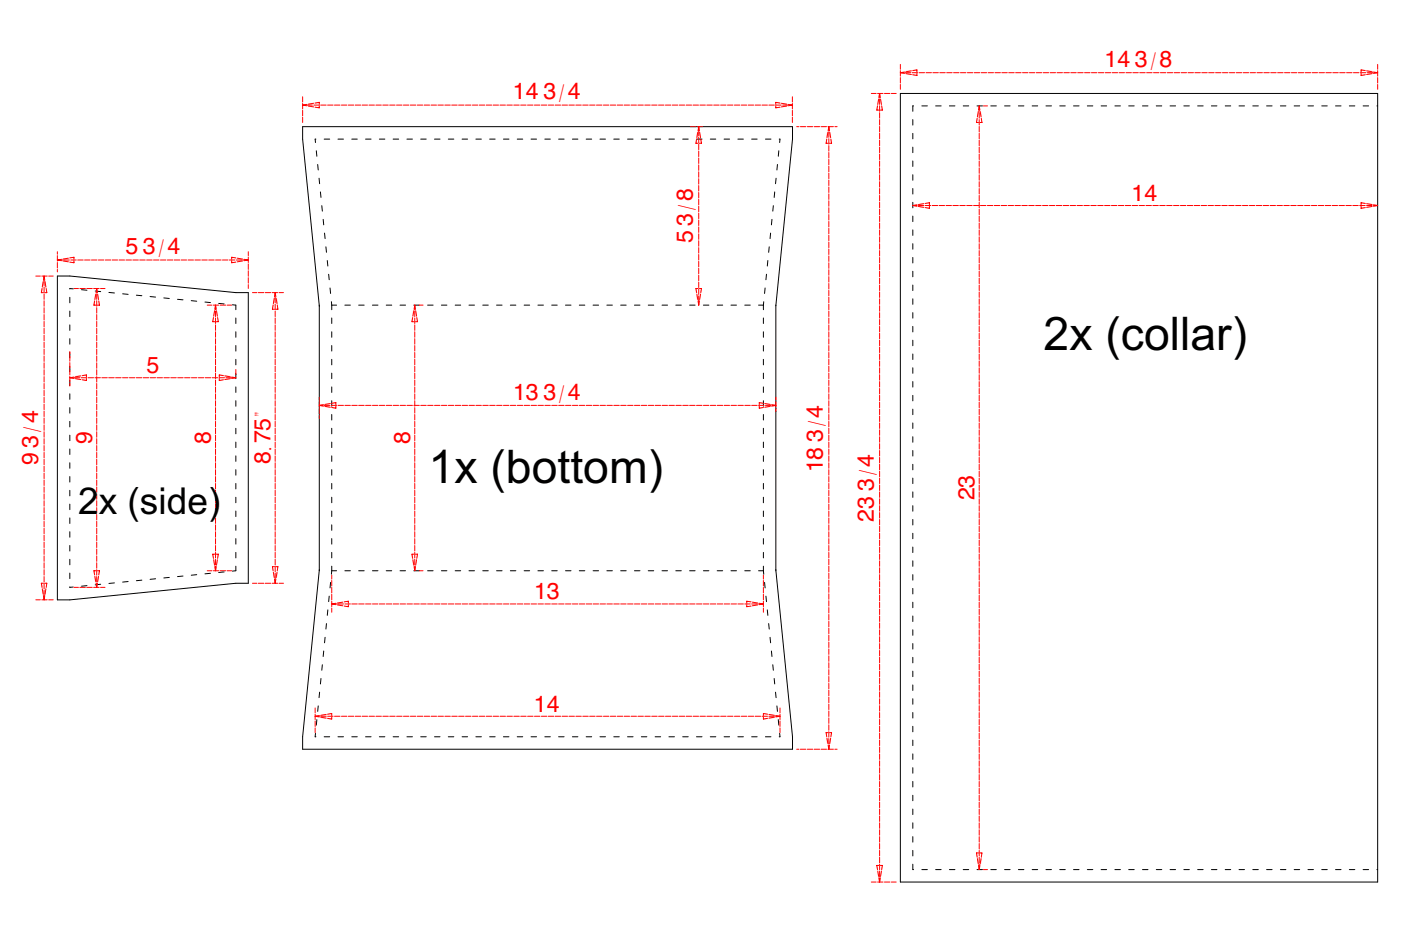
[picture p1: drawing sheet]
<svg xmlns="http://www.w3.org/2000/svg" width="762mm" height="508mm" viewBox="0 0 762 508" stroke-linecap="round" stroke-linejoin="round" font-family="sans-serif">
<defs><g id="words">
<g font-size="25.2">
<text x="568" y="191">2x (collar)</text>
<text x="233" y="263">1x (bottom)</text>
</g>
<text font-size="20.2" x="42" y="280">2x (side)</text>
<g font-size="12.6" fill="#f00">
<text x="601" y="36">14</text>
<text x="617" y="36">3/8</text>
<text x="279" y="54">14</text>
<text x="296" y="54">3/4</text>
<text x="615" y="110">14</text>
<text x="377" y="123" transform="rotate(-90 377 123)">3/8</text>
<text x="377" y="132" transform="rotate(-90 377 132)">5</text>
<text x="68" y="138">5</text>
<text x="78" y="138">3/4</text>
<text x="80" y="203">5</text>
<text x="279" y="217">13</text>
<text x="296" y="217">3/4</text>
<text x="21" y="244" transform="rotate(-90 21 244)">3/4</text>
<text x="50" y="242" transform="rotate(-90 50 242)">9</text>
<text x="115" y="242" transform="rotate(-90 115 242)">8</text>
<text x="223" y="242" transform="rotate(-90 223 242)">8</text>
<text x="448" y="240" transform="rotate(-90 448 240)">3/4</text>
<text x="21" y="253" transform="rotate(-90 21 253)">9</text>
<text x="147" y="253" transform="rotate(-90 147 253)">8.75&quot;</text>
<text x="448" y="257" transform="rotate(-90 448 257)">18</text>
<text x="475" y="267" transform="rotate(-90 475 267)">3/4</text>
<text x="530" y="272" transform="rotate(-90 530 272)">23</text>
<text x="475" y="284" transform="rotate(-90 475 284)">23</text>
<text x="290" y="326">13</text>
<text x="290" y="387">14</text>
</g>
</g></defs>
<g fill="none" stroke="#000" stroke-width=".54">
<path d="M490 51v429h259v-429M496 58v3M165 76l9 91M165 69h266M172 76h-1l1 2M176 76h3M184 76h3M191 76h3M199 76h3M206 76h3M214 76h3M221 76h3"/>
<path d="M229 76h3M236 76h3M244 76h3M251 76h3M259 76h3M266 76h3M274 76h3M281 76h3M289 76h3M296 76h3M304 76h3M311 76h3"/>
<path d="M319 76h3M326 76h3M334 76h3M341 76h3M349 76h3M356 76h3M364 76h3M371 76h3M379 76h3M386 76h3M394 76h3M401 76h3"/>
<path d="M409 76h3M416 76h3M424 76v2M431 76l-9 90M496 65v3M496 73v3M172 82v3M173 89v3M174 97v3M422 97v3M423 89v3M424 82l-1 3"/>
<path d="M496 80v3M496 88v3M496 95v3M174 104l1 3M175 112v3M176 119v3M420 119v3M421 112l-1 3M421 104v3M496 103v3M496 110v3M496 118v3"/>
<path d="M177 127v3M177 134l1 3M418 134v3M419 127v3M496 125v3M496 133v3M38 150l90 9M40 157h-2M44 158h3M52 158l3 1M59 159h3M67 160h3"/>
<path d="M135 159v158M178 142v3M179 149v3M180 157v3M416 157v3M417 149v3M418 142l-1 3M496 140v3M496 148v3M496 155v3M38 162v3M38 169v3"/>
<path d="M38 177v3M74 161h3M82 161l3 1M89 162h3M97 163h3M104 164h3M111 164l3 1M119 165h3M126 166h2v2M128 173v3M180 164v2M180 166h3"/>
<path d="M180 166v2M180 173v3M188 166h3M195 166h3M203 166h3M210 166h3M218 166h3M225 166h3M233 166h3M240 166h3M248 166h3M255 166h3"/>
<path d="M263 166h3M270 166h3M278 166h3M285 166h3M293 166h3M300 166h3M308 166h3M315 166h3M323 166h3M330 166h3M338 166h3M345 166h3"/>
<path d="M353 166h3M360 166h3M368 166h3M375 166h3M383 166h3M390 166h3M398 166h3M405 166h3M413 166h2M415 166v2M415 173v3M415 164v2"/>
<path d="M496 163v3M496 170v3M496 178v3M38 184v3M38 192v3M38 199v3M128 180v3M128 188v3M128 195v3M180 180v3M180 188v3M180 195v3"/>
<path d="M415 180v3M415 188v3M415 195v3M496 185v3M496 193v3M38 207v3M38 214v3M128 203v3M128 210v3M128 218v3M180 203v3M180 210v3"/>
<path d="M180 218v3M415 203v3M415 210v3M415 218v3M496 200v3M496 208v3M496 215v3M38 222v3M38 229v3M38 237v3M128 225v3M128 233v3"/>
<path d="M180 225v3M180 233v3M415 225v3M415 233v3M496 223v3M496 230v3M496 238v3M38 244v3M38 252v3M38 259v3M128 240v3M128 248v3"/>
<path d="M128 255v3M180 240v3M180 248v3M180 255v3M415 240v3M415 248v3M415 255v3M496 245v3M496 253v3M38 267v3M38 274v3M128 263v3"/>
<path d="M128 270v3M128 278v3M180 263v3M180 270v3M180 278v3M415 263v3M415 270v3M415 278v3M496 260v3M496 268v3M496 275v3M38 282v3"/>
<path d="M38 289v3M38 297v3M128 285v3M128 293v3M180 285v3M180 293v3M415 285v3M415 293v3M496 283v3M496 290v3M496 298v3M38 304v3"/>
<path d="M38 312v3M38 319h2M47 319h-3M55 318h-3M62 317h-3M70 316l-3 1M77 316h-3M85 315h-3M92 314h-3M100 313l-3 1M107 313h-3M114 312h-3"/>
<path d="M122 311h-3M128 300v3M128 308v2l-2 1M128 317l-90 9M174 310l-9 91M180 317v3M180 310h3M180 310v2M180 300v3M180 308v2M188 310h3M195 310h3"/>
<path d="M203 310h3M210 310h3M218 310h3M225 310h3M233 310h3M240 310h3M248 310h3M255 310h3M263 310h3M270 310h3M278 310h3M285 310h3"/>
<path d="M293 310h3M300 310h3M308 310h3M315 310h3M323 310h3M330 310h3M338 310h3M345 310h3M353 310h3M360 310h3M368 310h3M375 310h3"/>
<path d="M383 310h3M390 310h3M398 310h3M405 310h3M413 310h2M415 310v2M415 300v3M415 308v2M416 317v3M422 310l9 91M496 305v3M496 313v3"/>
<path d="M178 339l-1 3M178 332v3M179 324v3M417 324v3M417 332l1 3M418 339v3M496 320v3M496 328v3M496 335v3M176 354v3M177 347v3M419 347v3"/>
<path d="M420 354v3M496 343v3M496 350v3M496 358v3M174 376v3M175 369l-1 3M175 362v3M420 362l1 3M421 369v3M422 376v3M496 365v3M496 373v3"/>
<path d="M172 399l-1 2h1M172 391v3M173 384v3M423 384v3M423 391l1 3M424 399v2M496 380v3M496 388v3M496 395v3M165 408h266M176 401h3M184 401h3"/>
<path d="M191 401h3M199 401h3M206 401h3M214 401h3M221 401h3M229 401h3M236 401h3M244 401h3M251 401h3M259 401h3M266 401h3M274 401h3"/>
<path d="M281 401h3M289 401h3M296 401h3M304 401h3M311 401h3M319 401h3M326 401h3M334 401h3M341 401h3M349 401h3M356 401h3M364 401h3"/>
<path d="M371 401h3M379 401h3M386 401h3M394 401h3M401 401h3M409 401h3M416 401h3M496 403v3M496 410v3M496 418v3M496 425v3M496 433v3"/>
<path d="M496 440v3M496 448v3M496 455v3M496 470v3h1M496 463v3M501 473h3M509 473h3M516 473h3M524 473h3M531 473h3M539 473h3M546 473h3"/>
<path d="M554 473h3M561 473h3M569 473h3M576 473h3M584 473h3M591 473h3M599 473h3M606 473h3M614 473h3M621 473h3M629 473h3M636 473h3"/>
<path d="M644 473h3M651 473h3M659 473h3M666 473h3M674 473h3M681 473h3M689 473h3M696 473h3M704 473h3M711 473h3M719 473h3M726 473h3"/>
<path d="M734 473h3M741 473h3M749 473h.1"/>
</g>
<g fill="none" stroke="#f00" stroke-width=".54">
<path d="M496 112h3M500 112h3M503 112h3M507 112h3M511 112h3M515 112h3M518 112h3M522 112h3M526 112h3M530 112h3M533 112h3M537 112h3"/>
<path d="M541 112h3M545 112h3M548 112h3M552 112h3M556 112h3M560 112h3M563 112h3M567 112h3M571 112h3M575 112h3M578 112h3M582 112h3"/>
<path d="M586 112h3M590 112h3M593 112h3M597 112h3M601 112h3M605 112h3M608 112h3M612 112h3M616 112h3M620 112h3M623 112h3M627 112h3"/>
<path d="M631 112h3M635 112h3M638 112h3M642 112h3M646 112h3M650 112h3M653 112h3M657 112h3M661 112h3M665 112h3M668 112h3M672 112h3"/>
<path d="M676 112h3M680 112h3M683 112h3M687 112h3M691 112h3M695 112h3M698 112h3M702 112h3M706 112h3M710 112h3M713 112h3M717 112h3"/>
<path d="M721 112h3M725 112h3M728 112h3M732 112h3M736 112h3M740 112h3M743 112h3M747 112h2"/>
</g>
<path d="M496 112l3-1zM500 111h2zM503 111l3-1zM506 110v1zM506 112v1zM503 113h3zM500 112l2 1zM496 112h3z" fill-rule="evenodd" fill="#f00"/>
<path d="M496 112l3-1zM500 111h2zM503 111l3-1zM506 110v1zM506 112v1zM503 113h3zM500 112l2 1zM496 112h3z" fill-rule="evenodd" fill="#f00" stroke="#f00" stroke-width=".54"/>
<path d="M747 112h2zM743 113l3-1zM740 113h3zM740 112v1zM740 110v1zM740 110l3 1zM743 111h3zM747 111l2 1z" fill-rule="evenodd" fill="#f00"/>
<path d="M747 112h2zM743 113l3-1zM740 113h3zM740 112v1zM740 110v1zM740 110l3 1zM743 111h3zM747 111l2 1z" fill-rule="evenodd" fill="#f00" stroke="#f00" stroke-width=".54"/>
<path d="M38 150h-7v176h7M128 159h7M128 317h7" fill="none" stroke="#000" stroke-width=".54"/>
<g fill="none" stroke="#f00" stroke-width=".54">
<path d="M24 150v2M24 152v3M24 156v3M24 160v3M24 164v3M24 167v3M24 171v3M24 175v3M24 179v3M24 182v3M24 186v3M24 190v3"/>
<path d="M24 194v3M24 197v3M24 201v3M24 205v3M24 209v3M24 212v3M24 216v3M24 220v3M24 224v3M24 227v3M24 231v3M24 235v3"/>
<path d="M24 239v3M24 242v3M24 246v3M24 250v3M24 254v3M24 257v3M24 261v3M24 265v3M24 269v3M24 272v3M24 276v3M24 280v3"/>
<path d="M24 284v3M24 287v3M24 291v3M24 295v3M24 299v3M24 302v3M24 306v3M24 310v3M24 314v3M24 317v3M24 321v3M24 325v1"/>
</g>
<path d="M24 150v2zM24 153l1 3zM25 157v2zM24 159h1zM22 159h2zM23 157l-1 2zM23 153v3zM24 150v2z" fill-rule="evenodd" fill="#f00"/>
<path d="M24 150v2zM24 153l1 3zM25 157v2zM24 159h1zM22 159h2zM23 157l-1 2zM23 153v3zM24 150v2z" fill-rule="evenodd" fill="#f00" stroke="#f00" stroke-width=".54"/>
<path d="M24 324v2zM23 320v3zM22 317l1 3zM22 317h2zM24 317h1zM25 317v3zM25 320l-1 3zM24 324v2z" fill-rule="evenodd" fill="#f00"/>
<path d="M24 324v2zM23 320v3zM22 317l1 3zM22 317h2zM24 317h1zM25 317v3zM25 320l-1 3zM24 324v2z" fill-rule="evenodd" fill="#f00" stroke="#f00" stroke-width=".54"/>
<g fill="none" stroke="#f00" stroke-width=".54">
<path d="M19 150h3M23 150h3M26 150h3M40 157h3M43 157h3M47 157h3M51 157h3M53 157v2M53 160v3M55 157h2M53 164v3M53 167v3"/>
<path d="M53 171v3M53 175v3M53 179v3M53 182v3M53 186v3M53 190v3M53 194v3M53 197v3M53 201v3M53 205v3M53 209v3M53 212v3"/>
<path d="M53 216v3M53 220v3M53 224v3M53 227v3M53 231v3M53 235v3M53 239v3M53 242v3M53 246v3M53 250v3M53 254v3M53 257v3"/>
<path d="M53 261v3M53 265v3M53 269v3M53 272v3M53 276v3M53 280v3M53 284v3M53 287v3M53 291v3M53 295v3M53 299v3M40 319h3"/>
<path d="M43 319h3M47 319h3M51 319h3M53 302v3M53 306v3M53 310v3M53 314v3M53 317v2M55 319h2M19 326h3M23 326h3M26 326h3"/>
</g>
<path d="M53 157v2zM53 160l1 3zM54 164v2zM53 166h1zM51 166h1zM51 164v2zM52 160v3zM53 157l-1 2z" fill-rule="evenodd" fill="#f00"/>
<path d="M53 157v2zM53 160l1 3zM54 164v2zM53 166h1zM51 166h1zM51 164v2zM52 160v3zM53 157l-1 2z" fill-rule="evenodd" fill="#f00" stroke="#f00" stroke-width=".54"/>
<path d="M52 317l1 2zM52 313v3zM51 310v3zM51 310h1zM53 310h1zM54 310v3zM54 313l-1 3zM53 317v2z" fill-rule="evenodd" fill="#f00"/>
<path d="M52 317l1 2zM52 313v3zM51 310v3zM51 310h1zM53 310h1zM54 310v3zM54 313l-1 3zM53 317v2z" fill-rule="evenodd" fill="#f00" stroke="#f00" stroke-width=".54"/>
<g fill="none" stroke="#f00" stroke-width=".54">
<path d="M113 166h2M116 166h3M117 166v2M117 169v3M117 173v3M117 177v3M120 166h3M123 166h3M117 180v3M117 184v3M117 188v3M117 192v3"/>
<path d="M117 195v3M117 199v3M117 203v3M117 207v3M117 210v3M117 214v3M117 218v3M117 222v3M117 225v3M117 229v3M117 233v3M117 237v3"/>
<path d="M117 240v3M117 244v3M117 248v3M117 252v3M117 255v3M117 259v3M117 263v3M117 267v3M117 270v3M117 274v3M117 278v3M117 282v3"/>
<path d="M117 285v3M117 289v3M117 293v3M117 297v3M113 310h2M116 310h3M117 300v3M117 304v3M117 308v2M120 310h3M123 310h3"/>
</g>
<path d="M117 166l1 2zM118 169v3zM118 173l1 2zM118 175h1zM116 175h1zM116 173v2zM117 169l-1 3zM117 166v2z" fill-rule="evenodd" fill="#f00"/>
<path d="M117 166l1 2zM118 169v3zM118 173l1 2zM118 175h1zM116 175h1zM116 173v2zM117 169l-1 3zM117 166v2z" fill-rule="evenodd" fill="#f00" stroke="#f00" stroke-width=".54"/>
<path d="M117 308v2zM116 304l1 3zM116 301v3zM116 301h1zM118 301h1zM119 301l-1 3zM118 304v3zM118 308l-1 2z" fill-rule="evenodd" fill="#f00"/>
<path d="M117 308v2zM116 304l1 3zM116 301v3zM116 301h1zM118 301h1zM119 301l-1 3zM118 304v3zM118 308l-1 2z" fill-rule="evenodd" fill="#f00" stroke="#f00" stroke-width=".54"/>
<g fill="none" stroke="#f00" stroke-width=".54">
<path d="M38 205h2M40 205h3M44 205h3M48 205h3M52 205h3M55 205h3M59 205h3M63 205h3M67 205h3M70 205h3M74 205h3M78 205h3"/>
<path d="M82 205h3M85 205h3M89 205h3M93 205h3M97 205h3M100 205h3M104 205h3M108 205h3M112 205h3M115 205h3M119 205h3M123 205h3"/>
<path d="M127 205h1"/>
</g>
<path d="M38 205h2zM41 205l3-1zM45 204h2zM47 204v1zM47 206v1zM45 207h2zM41 206h3zM38 205l2 1z" fill-rule="evenodd" fill="#f00"/>
<path d="M38 205h2zM41 205l3-1zM45 204h2zM47 204v1zM47 206v1zM45 207h2zM41 206h3zM38 205l2 1z" fill-rule="evenodd" fill="#f00" stroke="#f00" stroke-width=".54"/>
<path d="M126 206l2-1zM122 206h3zM119 207h3zM119 206v1zM119 204v1zM119 204h3zM122 204l3 1zM126 205h2z" fill-rule="evenodd" fill="#f00"/>
<path d="M126 206l2-1zM122 206h3zM119 207h3zM119 206v1zM119 204v1zM119 204h3zM122 204l3 1zM126 205h2z" fill-rule="evenodd" fill="#f00" stroke="#f00" stroke-width=".54"/>
<g fill="none" stroke="#f00" stroke-width=".54">
<path d="M31 141h3M35 141h3M39 141h3M42 141h3M46 141h3M50 141h3M54 141h3M57 141h3M61 141h3M65 141h3M69 141h3M72 141h3"/>
<path d="M76 141h3M80 141h3M84 141h3M87 141h3M91 141h3M95 141h3M99 141h3M102 141h3M106 141h3M110 141h3M114 141h3M117 141h3"/>
<path d="M121 141h3M125 141h3M129 141h3M132 141h3M38 191v2M38 193v3M38 197v3M38 201v3M38 205v3M38 208v2M128 201v3"/>
</g>
<path d="M31 141h2zM34 141l3-1zM38 140h2zM40 140v1zM40 142v1zM38 143h2zM34 142h3zM31 141l2 1z" fill-rule="evenodd" fill="#f00"/>
<path d="M31 141h2zM34 141l3-1zM38 140h2zM40 140v1zM40 142v1zM38 143h2zM34 142h3zM31 141l2 1z" fill-rule="evenodd" fill="#f00" stroke="#f00" stroke-width=".54"/>
<path d="M133 142l2-1zM129 142h3zM126 143h2zM126 142v1zM126 140v1zM126 140h2zM129 140l3 1zM133 141h2z" fill-rule="evenodd" fill="#f00"/>
<path d="M133 142l2-1zM129 142h3zM126 143h2zM126 142v1zM126 140v1zM126 140h2zM129 140l3 1zM133 141h2z" fill-rule="evenodd" fill="#f00" stroke="#f00" stroke-width=".54"/>
<g fill="none" stroke="#f00" stroke-width=".54">
<path d="M31 137v1M31 139v3M135 137v2M135 140v3M31 143v3M31 147v1M135 144v3M135 147v3M135 151v3M135 155v2M150 159v2M150 162v3"/>
<path d="M150 165v3M150 169v3M150 173v3M150 177v3M150 180v3M150 184v3M150 188v3M150 192v3M150 195v3M150 199v3M150 203v3M150 207v3"/>
<path d="M150 210v3M150 214v3M150 218v3M150 222v3M150 225v3M150 229v3M150 233v3M150 237v3M150 240v3M150 244v3M150 248v3M150 252v3"/>
<path d="M150 255v3M150 259v3M150 263v3M150 267v3M150 270v3M150 274v3M150 278v3M150 282v3M150 285v3M150 289v3M150 293v3M150 297v3"/>
<path d="M150 300v3M150 304v3M150 308v3M150 312v3M150 315v2"/>
</g>
<path d="M150 159v2zM150 162l1 3zM151 166v2zM150 168h1zM148 168h1zM149 166l-1 2zM149 162v3zM150 159l-1 2z" fill-rule="evenodd" fill="#f00"/>
<path d="M150 159v2zM150 162l1 3zM151 166v2zM150 168h1zM148 168h1zM149 166l-1 2zM149 162v3zM150 159l-1 2z" fill-rule="evenodd" fill="#f00" stroke="#f00" stroke-width=".54"/>
<path d="M149 315l1 2zM149 311v3zM148 308l1 3zM148 308h1zM150 308h1zM151 308v3zM151 311l-1 3zM150 315v2z" fill-rule="evenodd" fill="#f00"/>
<path d="M149 315l1 2zM149 311v3zM148 308l1 3zM148 308h1zM150 308h1zM151 308v3zM151 311l-1 3zM150 315v2z" fill-rule="evenodd" fill="#f00" stroke="#f00" stroke-width=".54"/>
<g fill="none" stroke="#f00" stroke-width=".54">
<path d="M433 69h2M435 69h3M439 69h3M443 69h3M447 69h3M450 69h3M451 69v2M451 72v3M451 75v3M451 79v3M454 69h1M451 83v3"/>
<path d="M451 87v3M451 90v3M451 94v3M451 98v3M451 102v3M451 105v3M451 109v3M451 113v3M451 117v3M451 120v3M451 124v3M451 128v3"/>
<path d="M451 132v3M451 135v3M451 139v3M137 159h3M140 159h3M144 159h3M148 159h3M152 159h2M451 143v3M451 147v3M451 150v3M451 154v3"/>
<path d="M451 158v3M451 162v3M451 165v3M451 169v3M451 173v3M451 177v3M451 180v3M451 184v3M451 188v3M451 192v3M451 195v3M451 199v3"/>
<path d="M451 203v3M451 207v3M451 210v3M451 214v3M451 218v3M451 222v3M451 225v3M451 229v3M451 233v3M451 237v3M451 240v3M451 244v3"/>
<path d="M451 248v3M451 252v3M451 255v3M451 259v3M451 263v3M451 267v3M451 270v3M451 274v3M451 278v3M451 282v3M451 285v3M451 289v3"/>
<path d="M451 293v3M451 297v3M137 317h3M140 317h3M144 317h3M148 317h3M152 317h2M451 300v3M451 304v3M451 308v3M451 312v3M451 315v3"/>
<path d="M451 319v3M451 323v3M451 327v3M451 330v3M451 334v3M451 338v3M451 342v3M451 345v3M451 349v3M451 353v3M451 357v3M451 360v3"/>
<path d="M451 364v3M451 368v3M451 372v3M451 375v3M451 379v3M451 383v3M451 387v3M451 390v3M451 394v3M451 398v3M433 408h2M435 408h3"/>
<path d="M439 408h3M443 408h3M447 408h3M450 408h3M451 402v3M451 405v3M454 408h1"/>
</g>
<path d="M165 69v7M431 69v7M165 401v7M431 401v7" fill="none" stroke="#000" stroke-width=".54"/>
<path d="M450 405l1 3zM450 402v2zM449 398l1 3zM449 398h1zM451 398h1zM452 398v3zM452 402l-1 2zM451 405v3z" fill-rule="evenodd" fill="#f00"/>
<path d="M450 405l1 3zM450 402v2zM449 398l1 3zM449 398h1zM451 398h1zM452 398v3zM452 402l-1 2zM451 405v3z" fill-rule="evenodd" fill="#f00" stroke="#f00" stroke-width=".54"/>
<path d="M451 69v2zM451 72l1 3zM452 76v2zM451 78h1zM449 78h1zM450 76l-1 2zM450 72v3zM451 69l-1 2z" fill-rule="evenodd" fill="#f00"/>
<path d="M451 69v2zM451 72l1 3zM452 76v2zM451 78h1zM449 78h1zM450 76l-1 2zM450 72v3zM451 69l-1 2z" fill-rule="evenodd" fill="#f00" stroke="#f00" stroke-width=".54"/>
<g fill="none" stroke="#f00" stroke-width=".54">
<path d="M226 166v2M226 169v3M226 173v3M226 177v3M228 166h2M226 180v3M226 184v3M226 188v3M226 192v3M226 195v3M226 199v3M226 203v3"/>
<path d="M226 207v3M226 210v3M226 214v3M226 218v3M226 222v3M226 225v3M226 229v3M226 233v3M226 237v3M226 240v3M226 244v3M226 248v3"/>
<path d="M226 252v3M226 255v3M226 259v3M226 263v3M226 267v3M226 270v3M226 274v3M226 278v3M226 282v3M226 285v3M226 289v3M226 293v3"/>
<path d="M226 297v3M226 300v3M226 304v3M226 308v2M228 310h2"/>
</g>
<path d="M226 166v2zM226 169l1 3zM227 173v2zM226 175h1zM224 175h1zM224 173v2zM225 169v3zM226 166l-1 2z" fill-rule="evenodd" fill="#f00"/>
<path d="M226 166v2zM226 169l1 3zM227 173v2zM226 175h1zM224 175h1zM224 173v2zM225 169v3zM226 166l-1 2z" fill-rule="evenodd" fill="#f00" stroke="#f00" stroke-width=".54"/>
<path d="M225 308l1 2zM225 304v3zM224 301v3zM224 301h1zM226 301h1zM227 301v3zM227 304l-1 3zM226 308v2z" fill-rule="evenodd" fill="#f00"/>
<path d="M225 308l1 2zM225 304v3zM224 301v3zM224 301h1zM226 301h1zM227 301v3zM227 304l-1 3zM226 308v2z" fill-rule="evenodd" fill="#f00" stroke="#f00" stroke-width=".54"/>
<g fill="none" stroke="#f00" stroke-width=".54">
<path d="M380 69v1M380 71v3M380 75v3M380 78v3M380 82v3M380 86v3M380 90v3M380 93v3M380 97v3M380 101v3M380 105v3M380 108v3"/>
<path d="M380 112v3M380 116v3M380 120v3M380 123v3M380 127v3M380 131v3M380 135v3M380 138v3M380 142v3M380 146v3M380 150v3M380 153v3"/>
<path d="M380 157v3M380 161v3M380 165v1"/>
</g>
<path d="M380 69v2zM381 72v3zM381 76l1 2zM380 78h2zM379 78h1zM379 76v2zM380 72l-1 3zM380 69v2z" fill-rule="evenodd" fill="#f00"/>
<path d="M380 69v2zM381 72v3zM381 76l1 2zM380 78h2zM379 78h1zM379 76v2zM380 72l-1 3zM380 69v2z" fill-rule="evenodd" fill="#f00" stroke="#f00" stroke-width=".54"/>
<path d="M380 164v2zM379 160l1 3zM379 157v2zM379 157h1zM380 157h2zM382 157l-1 2zM381 160v3zM380 164v2z" fill-rule="evenodd" fill="#f00"/>
<path d="M380 164v2zM379 160l1 3zM379 157v2zM379 157h1zM380 157h2zM382 157l-1 2zM381 160v3zM380 164v2z" fill-rule="evenodd" fill="#f00" stroke="#f00" stroke-width=".54"/>
<g fill="none" stroke="#f00" stroke-width=".54">
<path d="M376 69h2M379 69h3M180 313v2M180 316v3M180 319v3M415 313v2M415 316v3M415 319v3M180 323v3M180 327v3M180 331v2M180 328h3"/>
<path d="M184 328h3M188 328h3M191 328h3M195 328h3M199 328h3M203 328h3M206 328h3M210 328h3M214 328h3M218 328h3M221 328h3M225 328h3"/>
<path d="M229 328h3M233 328h3M236 328h3M240 328h3M244 328h3M248 328h3M251 328h3M255 328h3M259 328h3M263 328h3M266 328h3M270 328h3"/>
<path d="M274 328h3M278 328h3M281 328h3M285 328h3M289 328h3M293 328h3M296 328h3M300 328h3M304 328h3M308 328h3M311 328h3M315 328h3"/>
<path d="M319 328h3M323 328h3M326 328h3M330 328h3M334 328h3M338 328h3M341 328h3M345 328h3M349 328h3M353 328h3M356 328h3M360 328h3"/>
<path d="M364 328h3M368 328h3M371 328h3M375 328h3M379 328h3M383 328h3M386 328h3M390 328h3M394 328h3M398 328h3M401 328h3M405 328h3"/>
<path d="M409 328h3M413 328h2M415 323v3M415 327v3M415 331v2"/>
</g>
<path d="M180 328h3zM183 328l3-1zM187 327h2zM189 327v1zM189 329v1zM187 330h2zM183 329h3zM180 328l3 1z" fill-rule="evenodd" fill="#f00"/>
<path d="M180 328h3zM183 328l3-1zM187 327h2zM189 327v1zM189 329v1zM187 330h2zM183 329h3zM180 328l3 1z" fill-rule="evenodd" fill="#f00" stroke="#f00" stroke-width=".54"/>
<path d="M413 329l2-1zM409 329h3zM406 330h2zM406 329v1zM406 327v1zM406 327h2zM409 327l3 1zM413 328h2z" fill-rule="evenodd" fill="#f00"/>
<path d="M413 329l2-1zM409 329h3zM406 330h2zM406 329v1zM406 327v1zM406 327h2zM409 327l3 1zM413 328h2z" fill-rule="evenodd" fill="#f00" stroke="#f00" stroke-width=".54"/>
<g fill="none" stroke="#f00" stroke-width=".54">
<path d="M171 385v3M171 388v3M171 392v3M171 396v2M171 390h3M174 390h3M178 390h3M182 390h3M186 390h3M189 390h3M193 390h3M197 390h3"/>
<path d="M201 390h3M204 390h3M208 390h3M212 390h3M216 390h3M219 390h3M223 390h3M227 390h3M231 390h3M234 390h3M238 390h3M242 390h3"/>
<path d="M246 390h3M249 390h3M253 390h3M257 390h3M261 390h3M264 390h3M268 390h3M272 390h3M276 390h3M279 390h3M283 390h3M287 390h3"/>
<path d="M291 390h3M294 390h3M298 390h3M302 390h3M306 390h3M309 390h3M313 390h3M317 390h3M321 390h3M324 390h3M328 390h3M332 390h3"/>
<path d="M336 390h3M339 390h3M343 390h3M347 390h3M351 390h3M354 390h3M358 390h3M362 390h3M366 390h3M369 390h3M373 390h3M377 390h3"/>
<path d="M381 390h3M384 390h3M388 390h3M392 390h3M396 390h3M399 390h3M403 390h3M407 390h3M411 390h3M414 390h3M418 390h3M422 390h2"/>
<path d="M424 385v3M424 388v3M424 392v3M424 396v2"/>
</g>
<path d="M171 390l3-1zM174 389h3zM178 388h2zM180 388v1zM180 390v1zM178 391h2zM174 390l3 1zM171 390h3z" fill-rule="evenodd" fill="#f00"/>
<path d="M171 390l3-1zM174 389h3zM178 388h2zM180 388v1zM180 390v1zM178 391h2zM174 390l3 1zM171 390h3z" fill-rule="evenodd" fill="#f00" stroke="#f00" stroke-width=".54"/>
<path d="M422 390h2zM418 391l3-1zM415 391h3zM415 390v1zM415 388v1zM415 388h3zM418 389h3zM422 389l2 1z" fill-rule="evenodd" fill="#f00"/>
<path d="M422 390h2zM418 391l3-1zM415 391h3zM415 390v1zM415 388v1zM415 388h3zM418 389h3zM422 389l2 1z" fill-rule="evenodd" fill="#f00" stroke="#f00" stroke-width=".54"/>
<g fill="none" stroke="#f00" stroke-width=".54">
<path d="M165 57h1M167 57h3M171 57h3M174 57h3M178 57h3M182 57h3M186 57h3M189 57h3M193 57h3M197 57h3M201 57h3M204 57h3"/>
<path d="M208 57h3M212 57h3M216 57h3M219 57h3M223 57h3M227 57h3M231 57h3M234 57h3M238 57h3M242 57h3M246 57h3M249 57h3"/>
<path d="M253 57h3M257 57h3M261 57h3M264 57h3M268 57h3M272 57h3M276 57h3M279 57h3M283 57h3M287 57h3M291 57h3M294 57h3"/>
<path d="M298 57h3M302 57h3M306 57h3M309 57h3M313 57h3M317 57h3M321 57h3M324 57h3M328 57h3M332 57h3M336 57h3M339 57h3"/>
<path d="M343 57h3M347 57h3M351 57h3M354 57h3M358 57h3M362 57h3M366 57h3M369 57h3M373 57h3M377 57h3M381 57h3M384 57h3"/>
<path d="M388 57h3M392 57h3M396 57h3M399 57h3M403 57h3M407 57h3M411 57h3M414 57h3M418 57h3M422 57h3M426 57h3M429 57h2"/>
</g>
<path d="M165 57h2zM168 57l3-1zM171 56h3zM174 56v1zM174 58v1zM171 58l3 1zM168 58h3zM165 57l2 1z" fill-rule="evenodd" fill="#f00"/>
<path d="M165 57h2zM168 57l3-1zM171 56h3zM174 56v1zM174 58v1zM171 58l3 1zM168 58h3zM165 57l2 1z" fill-rule="evenodd" fill="#f00" stroke="#f00" stroke-width=".54"/>
<path d="M429 58l2-1zM425 58h3zM422 59l2-1zM422 58v1zM422 56v1zM422 56h2zM425 56l3 1zM429 57h2z" fill-rule="evenodd" fill="#f00"/>
<path d="M429 58l2-1zM425 58h3zM422 59l2-1zM422 58v1zM422 56v1zM422 56h2zM425 56l3 1zM429 57h2z" fill-rule="evenodd" fill="#f00" stroke="#f00" stroke-width=".54"/>
<g fill="none" stroke="#f00" stroke-width=".54">
<path d="M165 53v3M165 56v3M431 53v3M431 56v3M165 60v3M165 64v3M431 60v3M431 64v3M174 220h2M176 220h3M180 220h3M184 220h3"/>
<path d="M188 220h3M191 220h3M195 220h3M199 220h3M203 220h3M206 220h3M210 220h3M214 220h3M218 220h3M221 220h3M225 220h3M229 220h3"/>
<path d="M233 220h3M236 220h3M240 220h3M244 220h3M248 220h3M251 220h3M255 220h3M259 220h3M263 220h3M266 220h3M270 220h3M274 220h3"/>
<path d="M278 220h3M281 220h3M285 220h3M289 220h3M293 220h3M296 220h3M300 220h3M304 220h3M308 220h3M311 220h3M315 220h3M319 220h3"/>
<path d="M323 220h3M326 220h3M330 220h3M334 220h3M338 220h3M341 220h3M345 220h3M349 220h3M353 220h3M356 220h3M360 220h3M364 220h3"/>
<path d="M368 220h3M371 220h3M375 220h3M379 220h3M383 220h3M386 220h3M390 220h3M394 220h3M398 220h3M401 220h3M405 220h3M409 220h3"/>
<path d="M413 220h3M416 220h3M420 220h2"/>
</g>
<path d="M174 166v144M422 166v144" fill="none" stroke="#000" stroke-width=".54"/>
<path d="M174 220h2zM177 220l3-1zM180 219h3zM183 219v1zM183 221v1zM180 222h3zM177 221h3zM174 220l2 1z" fill-rule="evenodd" fill="#f00"/>
<path d="M174 220h2zM177 220l3-1zM180 219h3zM183 219v1zM183 221v1zM180 222h3zM177 221h3zM174 220l2 1z" fill-rule="evenodd" fill="#f00" stroke="#f00" stroke-width=".54"/>
<path d="M420 221l2-1zM416 221h3zM413 222h2zM413 221v1zM413 219v1zM413 219h2zM416 219l3 1zM420 220h2z" fill-rule="evenodd" fill="#f00"/>
<path d="M420 221l2-1zM416 221h3zM413 222h2zM413 221v1zM413 219v1zM413 219h2zM416 219l3 1zM420 220h2z" fill-rule="evenodd" fill="#f00" stroke="#f00" stroke-width=".54"/>
<g fill="none" stroke="#f00" stroke-width=".54">
<path d="M533 58v3M535 58h2M533 61v3M533 65v3M533 69v3M533 73v3M533 76v3M533 80v3M533 84v3M533 88v3M533 91v3M533 95v3"/>
<path d="M533 99v3M533 103v3M533 106v3M533 110v3M533 114v3M533 118v3M533 121v3M533 125v3M533 129v3M533 133v3M533 136v3M533 140v3"/>
<path d="M533 144v3M533 148v3M533 151v3M533 155v3M533 159v3M533 163v3M533 166v3M533 170v3M533 174v3M533 178v3M533 181v3M533 185v3"/>
<path d="M533 189v3M533 193v3M533 196v3M174 216v2M174 218v3M422 216v2M422 218v3M533 200v3M533 204v3M533 208v3M533 211v3M533 215v3"/>
<path d="M533 219v3M174 222v3M174 226v2M422 222v2M533 223v3M533 226v3M533 230v3M533 234v3M533 238v3M533 241v3M533 245v3M533 249v3"/>
<path d="M533 253v3M533 256v3M533 260v3M533 264v3M533 268v3M533 271v3M533 275v3M533 279v3M533 283v3M533 286v3M533 290v3M533 294v3"/>
<path d="M533 298v3M533 301v3M533 305v3M533 309v3M533 313v3M533 316v3M533 320v3M533 324v3M533 328v3M533 331v3M533 335v3M533 339v3"/>
<path d="M533 343v3M533 346v3M533 350v3M533 354v3M533 358v3M533 361v3M533 365v3M533 369v3M533 373v3M533 376v3M533 380v3M533 384v3"/>
<path d="M533 388v3M533 391v3M533 395v3M533 399v3M533 403v3M533 406v3M533 410v3M533 414v3M533 418v3M533 421v3M533 425v3M533 429v3"/>
<path d="M533 433v3M533 436v3M533 440v3M533 444v3M533 448v3M533 451v3M533 455v3M533 459v3M533 463v3M533 466v3M533 470v3M535 473h2"/>
</g>
<g fill="none" stroke="#000" stroke-width=".54">
<path d="M490 51h259M496 58h1M501 58h3M509 58h3M516 58h3M524 58h3M531 58h3M539 58h3M546 58h3M554 58h3M561 58h3M569 58h3"/>
<path d="M576 58h3M584 58h3M591 58h3M599 58h3M606 58h3M614 58h3M621 58h3M629 58h3M636 58h3M644 58h3M651 58h3M659 58h3"/>
<path d="M666 58h3M674 58h3M681 58h3M689 58h3M696 58h3M704 58h3M711 58h3M719 58h3M726 58h3M734 58h3M741 58h3M749 58h.1"/>
</g>
<path d="M533 58v2zM533 61l1 3zM534 64v3zM533 67h1zM531 67h1zM531 64v3zM532 61v3zM533 58l-1 2z" fill-rule="evenodd" fill="#f00"/>
<path d="M533 58v2zM533 61l1 3zM534 64v3zM533 67h1zM531 67h1zM531 64v3zM532 61v3zM533 58l-1 2z" fill-rule="evenodd" fill="#f00" stroke="#f00" stroke-width=".54"/>
<path d="M532 471l1 2zM532 467v3zM531 464v2zM531 464h1zM533 464h1zM534 464v2zM534 467l-1 3zM533 471v2z" fill-rule="evenodd" fill="#f00"/>
<path d="M532 471l1 2zM532 467v3zM531 464v2zM531 464h1zM533 464h1zM534 464v2zM534 467l-1 3zM533 471v2z" fill-rule="evenodd" fill="#f00" stroke="#f00" stroke-width=".54"/>
<g fill="none" stroke="#f00" stroke-width=".54">
<path d="M490 35v3M490 38v3M490 40h2M492 40h3M496 40h3M500 40h3M504 40h3M507 40h3M511 40h3M515 40h3M519 40h3M522 40h3"/>
<path d="M526 40h3M530 40h3M534 40h3M537 40h3M541 40h3M545 40h3M549 40h3M552 40h3M556 40h3M560 40h3M564 40h3M567 40h3"/>
<path d="M571 40h3M575 40h3M579 40h3M582 40h3M586 40h3M590 40h3M594 40h3M597 40h3M601 40h3M605 40h3M609 40h3M612 40h3"/>
<path d="M616 40h3M620 40h3M624 40h3M627 40h3M631 40h3M635 40h3M639 40h3M642 40h3M646 40h3M650 40h3M654 40h3M657 40h3"/>
<path d="M661 40h3M665 40h3M669 40h3M672 40h3M676 40h3M680 40h3M684 40h3M687 40h3M691 40h3M695 40h3M699 40h3M702 40h3"/>
<path d="M706 40h3M710 40h3M714 40h3M717 40h3M721 40h3M725 40h3M729 40h3M732 40h3M736 40h3M740 40h3M744 40h3M747 40h2"/>
<path d="M749 35v3M749 38v3M490 42v3M490 46v3M749 42v3M749 46v3"/>
</g>
<path d="M490 40l2-1zM493 39h3zM496 38h3zM499 38v1zM499 40v1zM496 41h3zM493 40l3 1zM490 40h2z" fill-rule="evenodd" fill="#f00"/>
<path d="M490 40l2-1zM493 39h3zM496 38h3zM499 38v1zM499 40v1zM496 41h3zM493 40l3 1zM490 40h2z" fill-rule="evenodd" fill="#f00" stroke="#f00" stroke-width=".54"/>
<path d="M747 40h2zM743 41l3-1zM740 41h3zM740 40v1zM740 38v1zM740 38h3zM743 39h3zM747 39l2 1z" fill-rule="evenodd" fill="#f00"/>
<path d="M747 40h2zM743 41l3-1zM740 41h3zM740 40v1zM740 38v1zM740 38h3zM743 39h3zM747 39l2 1z" fill-rule="evenodd" fill="#f00" stroke="#f00" stroke-width=".54"/>
<g fill="none" stroke="#f00" stroke-width=".54">
<path d="M474 51h3M477 51h3M478 51v2M478 54v3M478 58v3M481 51h3M485 51h2M478 61v3M478 65v3M478 69v3M478 73v3M478 76v3"/>
<path d="M478 80v3M478 84v3M478 88v3M478 91v3M478 95v3M478 99v3M478 103v3M478 106v3M478 110v3M478 114v3M478 118v3M478 121v3"/>
<path d="M478 125v3M478 129v3M478 133v3M478 136v3M478 140v3M478 144v3M478 148v3M478 151v3M478 155v3M478 159v3M478 163v3M478 166v3"/>
<path d="M478 170v3M478 174v3M478 178v3M478 181v3M478 185v3M478 189v3M478 193v3M478 196v3M478 200v3M478 204v3M478 208v3M478 211v3"/>
<path d="M478 215v3M478 219v3M478 223v3M478 226v3M478 230v3M478 234v3M478 238v3M478 241v3M478 245v3M478 249v3M478 253v3M478 256v3"/>
<path d="M478 260v3M478 264v3M478 268v3M478 271v3M478 275v3M478 279v3M478 283v3M478 286v3M478 290v3M478 294v3M478 298v3M478 301v3"/>
<path d="M478 305v3M478 309v3M478 313v3M478 316v3M478 320v3M478 324v3M478 328v3M478 331v3M478 335v3M478 339v3M478 343v3M478 346v3"/>
<path d="M478 350v3M478 354v3M478 358v3M478 361v3M478 365v3M478 369v3M478 373v3M478 376v3M478 380v3M478 384v3M478 388v3M478 391v3"/>
<path d="M478 395v3M478 399v3M478 403v3M478 406v3M478 410v3M478 414v3M478 418v3M478 421v3M478 425v3M478 429v3M478 433v3M478 436v3"/>
<path d="M478 440v3M478 444v3M478 448v3M478 451v3M478 455v3M478 459v3M474 480h3M477 480h3M478 463v3M478 466v3M478 470v3M478 474v3"/>
<path d="M478 478v2M481 480h3M485 480h2"/>
</g>
<path d="M478 51l1 2zM479 54v3zM480 58v2zM479 60h1zM477 60h1zM477 58v2zM478 54l-1 3zM478 51v2z" fill-rule="evenodd" fill="#f00"/>
<path d="M478 51l1 2zM479 54v3zM480 58v2zM479 60h1zM477 60h1zM477 58v2zM478 54l-1 3zM478 51v2z" fill-rule="evenodd" fill="#f00" stroke="#f00" stroke-width=".54"/>
<path d="M478 477v3zM477 474l1 3zM477 471v2zM477 471h1zM479 471h1zM480 471v2zM479 474v3zM479 477l-1 3z" fill-rule="evenodd" fill="#f00"/>
<path d="M478 477v3zM477 474l1 3zM477 471v2zM477 471h1zM479 471h1zM480 471v2zM479 474v3zM479 477l-1 3z" fill-rule="evenodd" fill="#f00" stroke="#f00" stroke-width=".54"/>
<use href="#words"/>
</svg>
